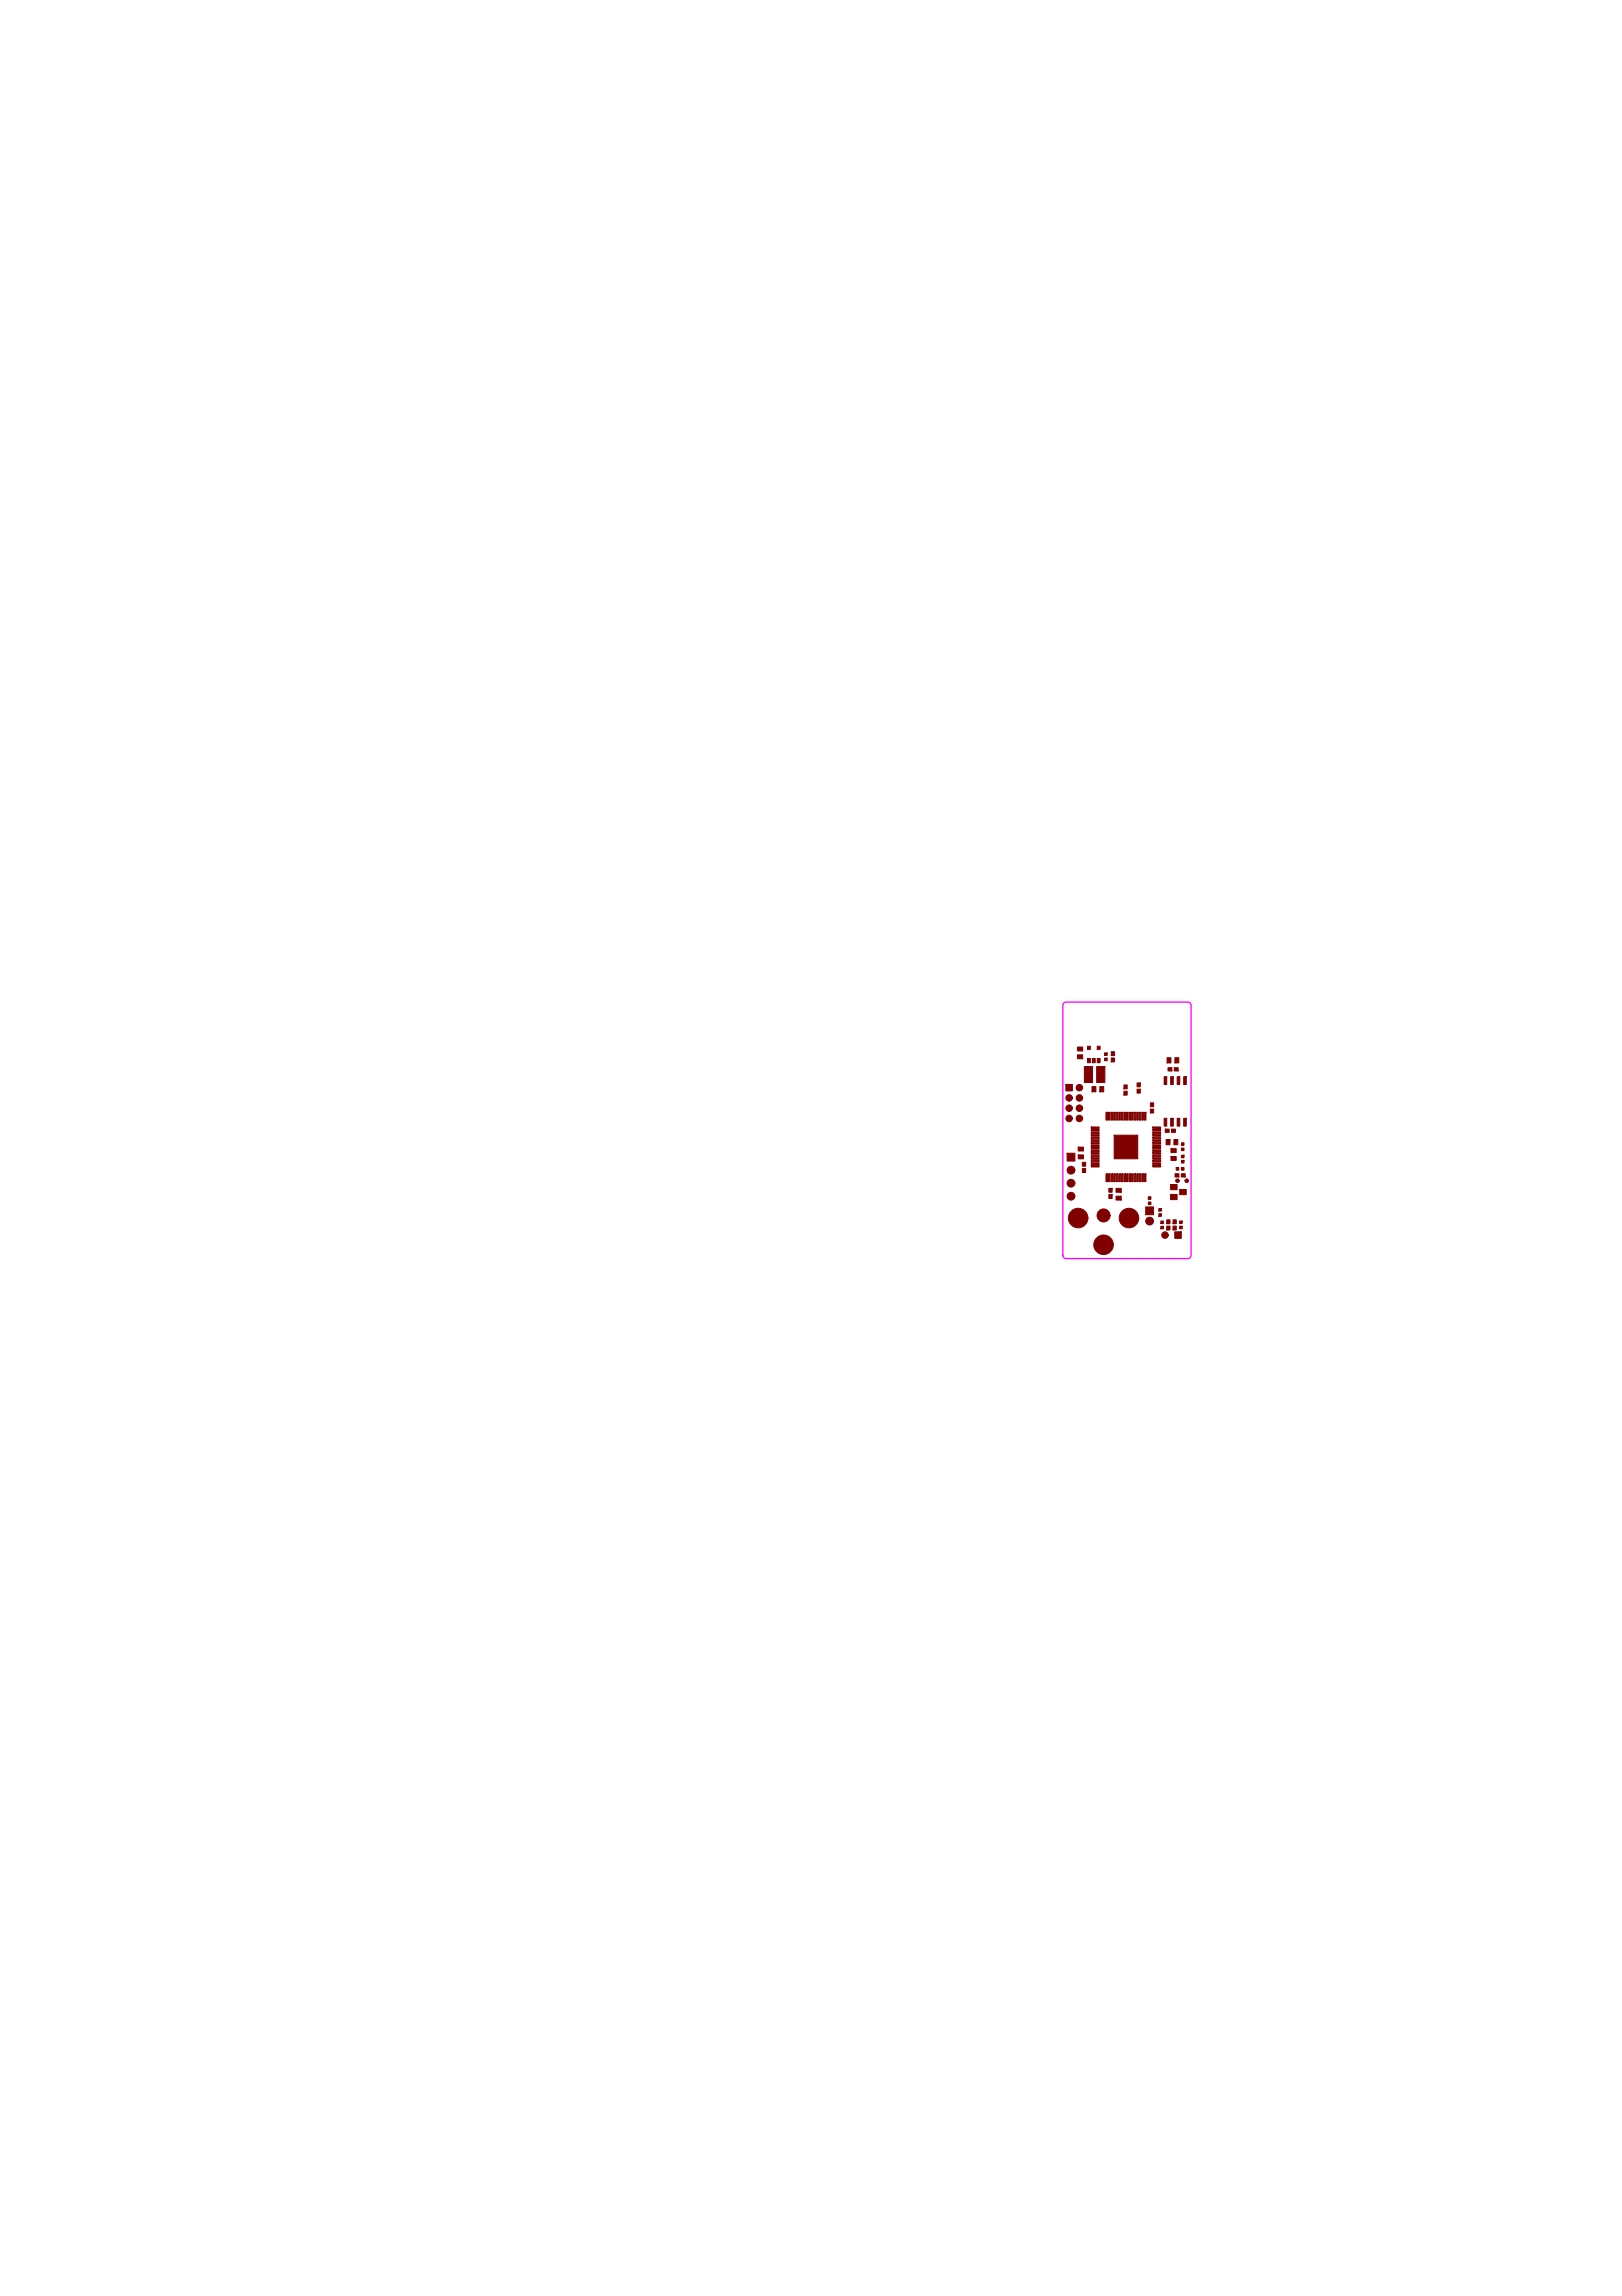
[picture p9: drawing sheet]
<svg xmlns="http://www.w3.org/2000/svg" width="210mm" height="297mm" viewBox="0 0 210 297" stroke-linecap="round" stroke-linejoin="round" font-family="sans-serif">
<defs><g id="words">
<text font-size="11.5" fill="#800000" x="140.2" y="152.2">U2</text>
<text font-size="6.4" fill="#800000" x="150.3" y="144.8">U1</text>
<text font-size="3.1" fill="#800000" x="146.8" y="149.9" transform="rotate(-90 146.8 149.9)">U2x65</text>
<text font-size="2.4" fill="#800000" x="140.3" y="139.9">L3</text>
</g></defs>
<path d="M137.8 129.7l15.9-.1 .4 .2v32.6l-.2 .4h-15.9l-.4-.2-.1-32.5z" fill="none" stroke="#f0f" stroke-width=".17"/>
<g fill="#800000" stroke="#800000" stroke-width=".13">
<path d="M149.2 145.8h1v.2h-1z"/>
<path d="M149.2 146.1h1v.2h-1z"/>
<path d="M149.2 146.5h1v.2h-1z"/>
<path d="M149.2 146.8h1v.2h-1z"/>
<path d="M149.2 147.1h1v.2h-1z"/>
<path d="M149.2 147.5h1v.2h-1z"/>
<path d="M149.2 147.8h1v.2h-1z"/>
<path d="M149.2 148.1h1v.2h-1z"/>
<path d="M149.2 148.5h1v.2h-1z"/>
<path d="M149.2 148.8h1v.2h-1z"/>
<path d="M149.2 149.1h1v.2h-1z"/>
<path d="M149.2 149.5h1v.1h-1z"/>
<path d="M149.2 149.8h1v.2h-1z"/>
<path d="M149.2 150.1h1v.2h-1z"/>
<path d="M149.2 150.4h1v.2h-1z"/>
<path d="M149.2 150.8h1v.2h-1z"/>
<path d="M141.2 150.8h1v.2h-1z"/>
<path d="M141.2 150.4h1v.2h-1z"/>
<path d="M141.2 150.1h1v.2h-1z"/>
<path d="M141.2 149.8h1v.2h-1z"/>
<path d="M141.2 149.5h1v.1h-1z"/>
<path d="M141.2 149.1h1v.2h-1z"/>
<path d="M141.2 148.8h1v.2h-1z"/>
<path d="M141.2 148.5h1v.2h-1z"/>
<path d="M141.2 148.1h1v.2h-1z"/>
<path d="M141.2 147.8h1v.2h-1z"/>
<path d="M141.2 147.5h1v.2h-1z"/>
<path d="M141.2 147.1h1v.2h-1z"/>
<path d="M141.2 146.8h1v.2h-1z"/>
<path d="M141.2 146.5h1v.2h-1z"/>
<path d="M141.2 146.1h1v.2h-1z"/>
<path d="M141.2 145.8h1v.2h-1z"/>
<path d="M145.4 141.2h.5v.5h-.5z"/>
<path d="M145.4 140.4h.5v.5h-.5z"/>
<path d="M147.1 140.1h.5v.5h-.5z"/>
<path d="M147.1 140.9h.5v.5h-.5z"/>
<path d="M152.9 151.9h.5v.4h-.5z"/>
<path d="M152.1 151.9h.5v.4h-.5z"/>
<path d="M151.8 158.6h.4v.5h-.4z"/>
<path d="M151.8 157.8h.4v.5h-.4z"/>
<path d="M151 158.6h.4v.5h-.4z"/>
<path d="M151 157.8h.4v.5h-.4z"/>
<path d="M143.5 153.7h.4v.5h-.4z"/>
<path d="M143.5 154.5h.4v.6h-.4z"/>
<path d="M148.9 143.5h.4v.5h-.4z"/>
<path d="M148.9 142.7h.4v.5h-.4z"/>
<path d="M150.8 146.1h.5v.4h-.5z"/>
<path d="M151.6 146.1h.5v.4h-.5z"/>
<path d="M138.1 149.2h1v1h-1z"/>
<path d="M142.3 140.6h.5v.7h-.5z"/>
<path d="M141.3 140.6h.5v.7h-.5z"/>
<path d="M144.4 153.7h.7v.5h-.7z"/>
<path d="M144.4 154.8h.7v.5h-.7z"/>
<path d="M139.5 149.4h.7v.5h-.7z"/>
<path d="M139.5 148.4h.7v.5h-.7z"/>
<path d="M150.9 147.4h.5v.7h-.5z"/>
<path d="M151.9 147.4h.5v.7h-.5z"/>
<path d="M140.1 150.4h.4v.5h-.4z"/>
<path d="M140.1 151.2h.4v.5h-.4z"/>
<path d="M152.9 149.4h.3v.4h-.3z"/>
<path d="M152.9 150.1h.3v.4h-.3z"/>
<path d="M152 159.4h.9v.8h-.9z"/>
<path d="M151.5 154.5h.8v.7h-.8z"/>
<path d="M151.5 153.2h.8v.7h-.8z"/>
<path d="M152.7 153.9h.8v.7h-.8z"/>
<path d="M152.6 158h.4v.3h-.4z"/>
<path d="M152.6 158.6h.4v.4h-.4z"/>
<path d="M152.2 151.1h.3v.3h-.3z"/>
<path d="M152.9 151.1h.3v.3h-.3z"/>
<path d="M150.2 158.6h.4v.4h-.4z"/>
<path d="M150.2 158h.4v.3h-.4z"/>
<path d="M142 136.9h.4v.6h-.4z"/>
<path d="M141.4 136.9h.3v.6h-.3z"/>
<path d="M140.7 136.9h.4v.6h-.4z"/>
<path d="M140.7 135.4h.4v.4h-.4z"/>
<path d="M142 135.4h.4v.4h-.4z"/>
<path d="M148.3 156.1h1v1.1h-1z"/>
<path d="M143.8 136.9h.4v.5h-.4z"/>
<path d="M143.8 136.1h.4v.5h-.4z"/>
<path d="M152 138.1h.5v.5h-.5z"/>
<path d="M151.1 138.1h.6v.5h-.6z"/>
<path d="M139.4 135.5h.7v.5h-.7z"/>
<path d="M139.4 136.5h.7v.5h-.7z"/>
<path d="M142.9 136.2h.4v.4h-.4z"/>
<path d="M142.9 136.9h.4v.3h-.4z"/>
<path d="M148.6 155.5h.3v.3h-.3z"/>
<path d="M148.6 154.8h.3v.4h-.3z"/>
<path d="M151.5 149.6h.7v.5h-.7z"/>
<path d="M151.5 148.6h.7v.5h-.7z"/>
<path d="M152 136.8h.5v.7h-.5z"/>
<path d="M151 136.8h.5v.7h-.5z"/>
<path d="M152.9 148.5h.3v.4h-.3z"/>
<path d="M152.9 147.8h.3v.4h-.3z"/>
<path d="M150 157h.3v.4h-.3z"/>
<path d="M150 156.3h.3v.4h-.3z"/>
<path d="M137.9 140.3h.9v.8h-.9z"/>
<circle cx="138.6" cy="151.4" r=".51"/>
<circle cx="138.6" cy="153.1" r=".51"/>
<circle cx="138.6" cy="154.8" r=".51"/>
<circle cx="150.8" cy="159.8" r=".42"/>
<circle cx="148.8" cy="158" r=".51"/>
<circle cx="142.8" cy="157.2" r=".84"/>
<circle cx="142.8" cy="161" r="1.26"/>
<circle cx="146.1" cy="157.6" r="1.26"/>
<circle cx="139.5" cy="157.6" r="1.26"/>
<circle cx="152.4" cy="152.8" r=".23"/>
<circle cx="153.6" cy="152.8" r=".23"/>
<circle cx="139.7" cy="140.7" r=".42"/>
<circle cx="138.4" cy="142" r=".42"/>
<circle cx="139.7" cy="142" r=".42"/>
<circle cx="138.4" cy="143.4" r=".42"/>
<circle cx="139.7" cy="143.4" r=".42"/>
<circle cx="138.4" cy="144.7" r=".42"/>
<circle cx="139.7" cy="144.7" r=".42"/>
</g>
<use href="#words"/>
</svg>
